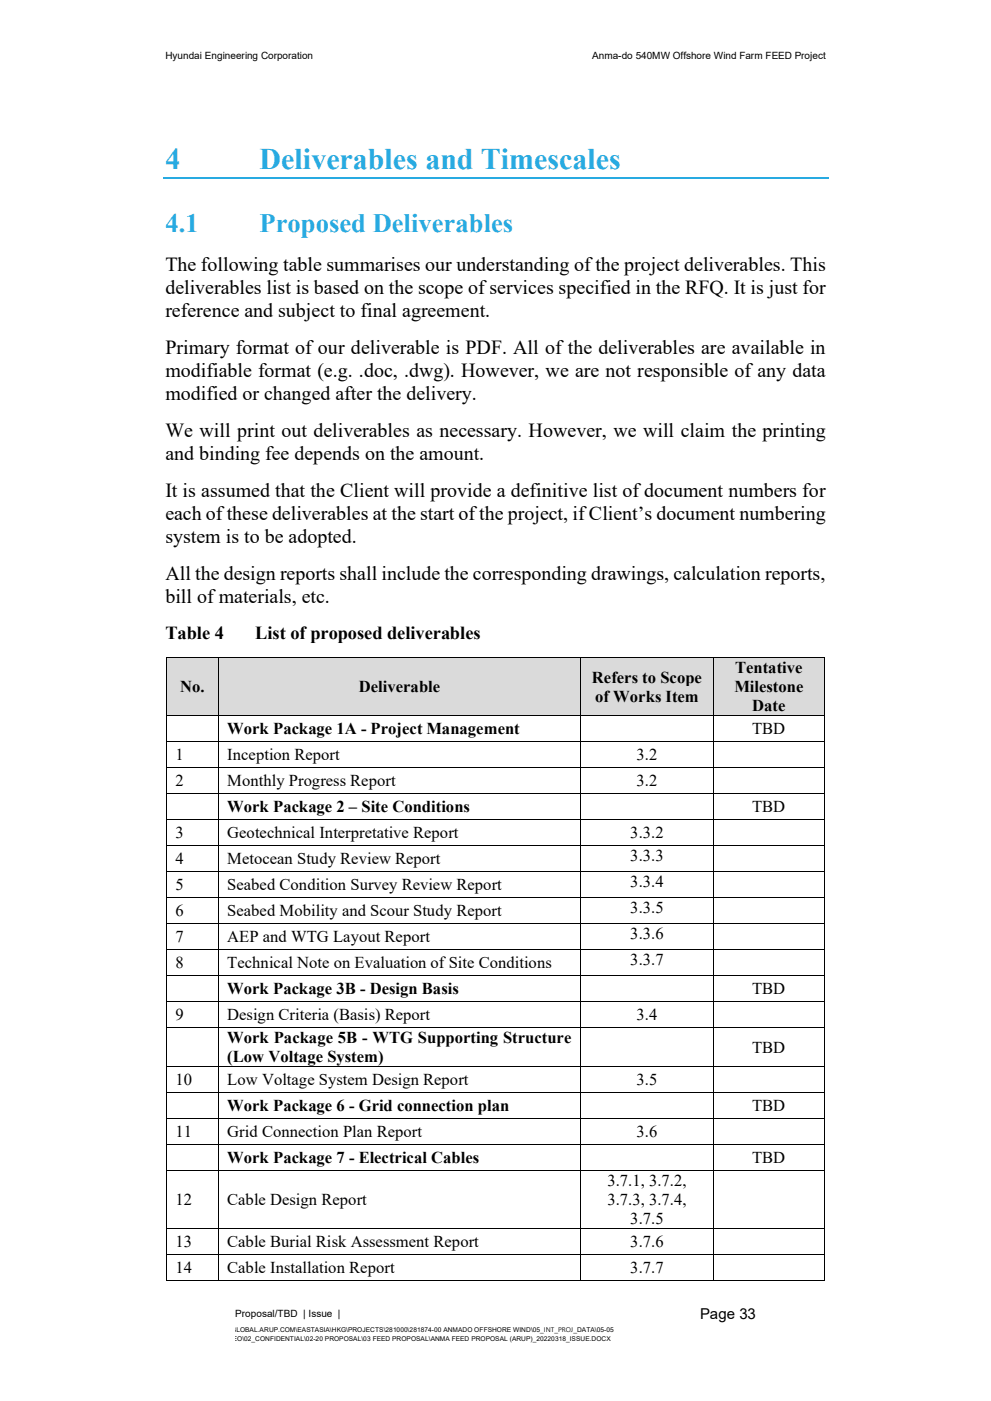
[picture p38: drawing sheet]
<svg xmlns="http://www.w3.org/2000/svg" width="210mm" height="297mm" viewBox="0 0 210 297" stroke-linecap="round" stroke-linejoin="round" font-family="sans-serif">
<defs><g id="words">
<g font-size="6.3" fill="#28aae1">
<text x="35.1" y="35.9">4</text>
<text x="55" y="35.9">Deliverables and Timescales</text>
</g>
<g font-size="5.6" fill="#28aae1">
<text x="35.1" y="49.2">4.1</text>
<text x="55" y="49.2">Proposed Deliverables</text>
</g>
<g font-size="4.2">
<text x="35.1" y="57.4">The following table summarises our understanding of the project deliverables. This</text>
<text x="35.1" y="62.3">deliverables list is based on the scope of services specified in the RFQ. It is just for</text>
<text x="35.1" y="67.1">reference and subject to final agreement.</text>
<text x="35.1" y="75">Primary format of our deliverable is PDF. All of the deliverables are available in</text>
<text x="35.1" y="79.9">modifiable format (e.g. .doc, .dwg). However, we are not responsible of any data</text>
<text x="35.1" y="84.8">modified or changed after the delivery.</text>
<text x="35.1" y="92.6">We will print out deliverables as necessary. However, we will claim the printing</text>
<text x="35.1" y="97.5">and binding fee depends on the amount.</text>
<text x="35.1" y="105.3">It is assumed that the Client will provide a definitive list of document numbers for</text>
<text x="35.1" y="110.2">each of these deliverables at the start of the project, ifClient’s document numbering</text>
<text x="35.1" y="115.1">system is to be adopted.</text>
<text x="35.1" y="122.9">All the design reports shall include the corresponding drawings, calculation reports,</text>
<text x="35.1" y="127.8">bill of materials, etc.</text>
</g>
<g font-size="3.9">
<text x="35.1" y="135.4">Table 4</text>
<text x="54.1" y="135.4">List of proposed deliverables</text>
</g>
<g font-size="3.5">
<text x="155.8" y="142.7">Tentative</text>
<text x="38.2" y="146.7">No.</text>
<text x="76.1" y="146.7">Deliverable</text>
<text x="125.5" y="144.7">Refers to Scope</text>
<text x="126.2" y="148.8">of Works Item</text>
<text x="155.7" y="146.7">Milestone</text>
<text x="48.2" y="155.7">Work Package 1A - Project Management</text>
<text x="159.4" y="150.8">Date</text>
<text x="159.4" y="155.7">TBD</text>
<text x="37.2" y="161.2">1</text>
<text x="48.2" y="161.2">Inception Report</text>
<text x="134.9" y="161.2">3.2</text>
<text x="37.2" y="166.7">2</text>
<text x="48.2" y="166.7">Monthly Progress Report</text>
<text x="134.9" y="166.7">3.2</text>
<text x="48.2" y="172.2">Work Package 2 – Site Conditions</text>
<text x="159.4" y="172.2">TBD</text>
<text x="37.2" y="177.7">3</text>
<text x="48.2" y="177.7">Geotechnical Interpretative Report</text>
<text x="133.6" y="177.7">3.3.2</text>
<text x="37.2" y="183.2">4</text>
<text x="48.2" y="183.2">Metocean Study Review Report</text>
<text x="133.6" y="182.5">3.3.3</text>
<text x="37.2" y="188.7">5</text>
<text x="48.2" y="188.7">Seabed Condition Survey Review Report</text>
<text x="133.6" y="188">3.3.4</text>
<text x="37.2" y="194.2">6</text>
<text x="48.2" y="194.2">Seabed Mobility and Scour Study Report</text>
<text x="133.6" y="193.5">3.3.5</text>
<text x="37.2" y="199.7">7</text>
<text x="48.2" y="199.7">AEP and WTG Layout Report</text>
<text x="133.6" y="199.1">3.3.6</text>
<text x="37.2" y="205.2">8</text>
<text x="48.2" y="205.2">Technical Note on Evaluation of Site Conditions</text>
<text x="133.6" y="204.6">3.3.7</text>
<text x="48.2" y="210.7">Work Package 3B - Design Basis</text>
<text x="159.4" y="210.7">TBD</text>
<text x="37.2" y="216.2">9</text>
<text x="48.2" y="216.2">Design Criteria (Basis) Report</text>
<text x="48.2" y="221.1">Work Package 5B - WTG Supporting Structure</text>
<text x="134.9" y="216.2">3.4</text>
<text x="48.2" y="225.1">(Low Voltage System)</text>
<text x="159.4" y="223.1">TBD</text>
<text x="37.2" y="230">10</text>
<text x="48.2" y="230">Low Voltage System Design Report</text>
<text x="134.9" y="230">3.5</text>
<text x="48.2" y="235.5">Work Package 6 - Grid connection plan</text>
<text x="159.4" y="235.5">TBD</text>
<text x="37.2" y="241">11</text>
<text x="48.2" y="241">Grid Connection Plan Report</text>
<text x="134.9" y="241">3.6</text>
<text x="48.2" y="246.5">Work Package 7 - Electrical Cables</text>
<text x="128.7" y="251.4">3.7.1, 3.7.2,</text>
<text x="159.4" y="246.5">TBD</text>
<text x="37.2" y="255.4">12</text>
<text x="48.2" y="255.4">Cable Design Report</text>
<text x="128.7" y="255.4">3.7.3, 3.7.4,</text>
<text x="133.6" y="259.5">3.7.5</text>
<text x="37.2" y="264.3">13</text>
<text x="37.2" y="269.8">14</text>
<text x="48.2" y="264.3">Cable Burial Risk Assessment Report</text>
<text x="48.2" y="269.8">Cable Installation Report</text>
<text x="133.6" y="269.8">3.7.7</text>
<text x="133.6" y="264.3">3.7.6</text>
</g>
<text font-size="3.2" x="148.4" y="279.6">Page 33</text>
<g font-size="2.1">
<text x="35.1" y="12.4">Hyundai Engineering Corporation</text>
<text x="125.5" y="12.4">Anma-do 540MW Offshore Wind Farm FEED Project</text>
<text x="49.9" y="279.1">Proposal/TBD | Issue |</text>
</g>
<g font-size="1.4">
<text x="49" y="282.4">GLOBAL.ARUP.COM\EASTASIA\HKG\PROJECTS\281000\281874-00 ANMADO OFFSHORE WIND\05_INT_PROJ_DATA\05-05</text>
<text x="49.4" y="284.1">EO\02_CONFIDENTIAL\02-20 PROPOSAL\03 FEED PROPOSAL\ANMA FEED PROPOSAL (ARUP)_20220318_ISSUE.DOCX</text>
</g>
</g></defs>
<path d="M34.5 37.8h141" fill="none" stroke="#28aae1" stroke-width=".34"/>
<g fill="#dadada">
<path d="M35.4 139.4h10.8v12.2h-10.8z" fill-rule="evenodd"/>
<path d="M37.2 143.4h7.2v4.1h-7.2z" fill-rule="evenodd"/>
<path d="M46.4 139.4h76.6v12.2h-76.6z" fill-rule="evenodd"/>
<path d="M48.2 143.4h73v4.1h-73z" fill-rule="evenodd"/>
<path d="M123.2 139.4h27.9v12.2h-27.9z" fill-rule="evenodd"/>
<path d="M125 141.4h24.3v4.1h-24.3z" fill-rule="evenodd"/>
<path d="M125 145.5h24.3v4h-24.3z" fill-rule="evenodd"/>
<path d="M151.3 139.4h23.5v12.2h-23.5z" fill-rule="evenodd"/>
<path d="M153.1 143.4h19.8v4.1h-19.8z" fill-rule="evenodd"/>
</g>
<g fill="#dadada">
<path d="M153.1 139.4h19.8v4h-19.8z"/>
<path d="M153.1 147.5h19.8v4.1h-19.8z"/>
</g>
<g fill="#000">
<path d="M35.2 139.2h.2v.2h-.2zM46.2 139.2h.2v.2h-.2zM123 139.2h.2v.2h-.2zM151.1 139.2h.2v.2h-.2zM174.8 139.2h.1v.2h-.1zM35.2 151.6h.2v.1h-.2zM35.2 157.1h.2v.1h-.2zM46.2 151.6h.2v.1h-.2zM46.2 157.1h.2v.1h-.2zM123 151.6h.2v.1h-.2zM123 157.1h.2v.1h-.2zM151.1 151.6h.2v.1h-.2z"/>
<path d="M151.1 157.1h.2v.1h-.2zM174.8 151.6h.1v.1h-.1zM174.8 157.1h.1v.1h-.1zM35.2 162.6h.2v.1h-.2zM35.2 168.1h.2v.1h-.2zM35.2 173.6h.2v.1h-.2zM35.2 179.1h.2v.1h-.2zM46.2 162.6h.2v.1h-.2zM46.2 168.1h.2v.1h-.2zM46.2 173.6h.2v.1h-.2zM46.2 179.1h.2v.1h-.2zM123 162.6h.2v.1h-.2z"/>
<path d="M123 168.1h.2v.1h-.2zM123 173.6h.2v.1h-.2zM123 179.1h.2v.1h-.2zM151.1 162.6h.2v.1h-.2zM151.1 168.1h.2v.1h-.2zM151.1 173.6h.2v.1h-.2zM151.1 179.1h.2v.1h-.2zM174.8 162.6h.1v.1h-.1zM174.8 168.1h.1v.1h-.1zM174.8 173.6h.1v.1h-.1zM174.8 179.1h.1v.1h-.1zM35.2 184.6h.2v.1h-.2z"/>
<path d="M35.2 190.1h.2v.1h-.2zM35.2 195.6h.2v.1h-.2zM46.2 184.6h.2v.1h-.2zM46.2 190.1h.2v.1h-.2zM46.2 195.6h.2v.1h-.2zM123 184.6h.2v.1h-.2zM123 190.1h.2v.1h-.2zM123 195.6h.2v.1h-.2zM151.1 184.6h.2v.1h-.2zM151.1 190.1h.2v.1h-.2zM151.1 195.6h.2v.1h-.2zM174.8 184.6h.1v.1h-.1z"/>
<path d="M174.8 190.1h.1v.1h-.1zM174.8 195.6h.1v.1h-.1zM35.2 201.1h.2v.2h-.2zM35.2 206.6h.2v.2h-.2zM35.2 212.1h.2v.2h-.2zM35.2 217.6h.2v.2h-.2zM46.2 201.1h.2v.2h-.2zM46.2 206.6h.2v.2h-.2zM46.2 212.1h.2v.2h-.2zM46.2 217.6h.2v.2h-.2zM123 201.1h.2v.2h-.2zM123 206.6h.2v.2h-.2z"/>
<path d="M123 212.1h.2v.2h-.2zM123 217.6h.2v.2h-.2zM151.1 201.1h.2v.2h-.2zM151.1 206.6h.2v.2h-.2zM151.1 212.1h.2v.2h-.2zM151.1 217.6h.2v.2h-.2zM174.8 201.1h.1v.2h-.1zM174.8 206.6h.1v.2h-.1zM174.8 212.1h.1v.2h-.1zM174.8 217.6h.1v.2h-.1zM35.2 225.9h.2v.2h-.2zM35.2 231.4h.2v.2h-.2z"/>
<path d="M35.2 236.9h.2v.2h-.2zM46.2 225.9h.2v.2h-.2zM46.2 231.4h.2v.2h-.2zM46.2 236.9h.2v.2h-.2zM123 225.9h.2v.2h-.2zM123 231.4h.2v.2h-.2zM123 236.9h.2v.2h-.2zM151.1 225.9h.2v.2h-.2zM151.1 231.4h.2v.2h-.2zM151.1 236.9h.2v.2h-.2zM174.8 225.9h.1v.2h-.1zM174.8 231.4h.1v.2h-.1z"/>
<path d="M174.8 236.9h.1v.2h-.1zM35.2 242.4h.2v.2h-.2zM35.2 247.9h.2v.2h-.2zM46.2 242.4h.2v.2h-.2zM46.2 247.9h.2v.2h-.2zM123 242.4h.2v.2h-.2zM123 247.9h.2v.2h-.2zM151.1 242.4h.2v.2h-.2zM151.1 247.9h.2v.2h-.2zM174.8 242.4h.1v.2h-.1zM174.8 247.9h.1v.2h-.1zM35.2 260.2h.2v.2h-.2z"/>
<path d="M35.2 265.7h.2v.2h-.2zM35.2 271.2h.2v.2h-.2zM46.2 260.2h.2v.2h-.2zM46.2 265.7h.2v.2h-.2zM46.2 271.2h.2v.2h-.2zM123 260.2h.2v.2h-.2zM123 265.7h.2v.2h-.2zM123 271.2h.2v.2h-.2zM151.1 260.2h.2v.2h-.2zM151.1 265.7h.2v.2h-.2zM151.1 271.2h.2v.2h-.2zM174.8 260.2h.1v.2h-.1z"/>
<path d="M174.8 265.7h.1v.2h-.1zM174.8 271.2h.1v.2h-.1z"/>
</g>
<g fill="none" stroke="#000" stroke-width=".21">
<path d="M35.3 139.4v12.2M35.4 139.3h10.8M46.3 139.4v12.2M46.4 139.3h76.6M123.1 139.4v12.2M123.2 139.3h27.9M151.2 139.4v12.2M151.3 139.3h23.5M174.8 139.4v12.2M35.3 151.7v5.4M35.3 157.2v5.4M35.4 151.6h10.8"/>
<path d="M35.4 157.1h10.8M46.3 151.7v5.4M46.3 157.2v5.4M46.4 151.6h76.6M46.4 157.1h76.6M123.1 151.7v5.4M123.1 157.2v5.4M123.2 151.6h27.9M123.2 157.1h27.9M151.2 151.7v5.4M151.2 157.2v5.4M151.3 151.6h23.5"/>
<path d="M151.3 157.1h23.5M174.8 151.7v5.4M174.8 157.2v5.4M35.3 162.7v5.4M35.3 168.2v5.4M35.3 173.7v5.4M35.3 179.2v5.4M35.4 162.6h10.8M35.4 168.1h10.8M35.4 173.7h10.8M35.4 179.2h10.8M46.3 162.7v5.4"/>
<path d="M46.3 168.2v5.4M46.3 173.7v5.4M46.3 179.2v5.4M46.4 162.6h76.6M46.4 168.1h76.6M46.4 173.7h76.6M46.4 179.2h76.6M123.1 162.7v5.4M123.1 168.2v5.4M123.1 173.7v5.4M123.1 179.2v5.4M123.2 162.6h27.9"/>
<path d="M123.2 168.1h27.9M123.2 173.7h27.9M123.2 179.2h27.9M151.2 162.7v5.4M151.2 168.2v5.4M151.2 173.7v5.4M151.2 179.2v5.4M151.3 162.6h23.5M151.3 168.1h23.5M151.3 173.7h23.5M151.3 179.2h23.5M174.8 162.7v5.4"/>
<path d="M174.8 168.2v5.4M174.8 173.7v5.4M174.8 179.2v5.4M35.3 184.7v5.4M35.3 190.2v5.4M35.3 195.7v5.4M35.4 184.7h10.8M35.4 190.2h10.8M35.4 195.7h10.8M46.3 184.7v5.4M46.3 190.2v5.4M46.3 195.7v5.4"/>
<path d="M46.4 184.7h76.6M46.4 190.2h76.6M46.4 195.7h76.6M123.1 184.7v5.4M123.1 190.2v5.4M123.1 195.7v5.4M123.2 184.7h27.9M123.2 190.2h27.9M123.2 195.7h27.9M151.2 184.7v5.4M151.2 190.2v5.4M151.2 195.7v5.4"/>
<path d="M151.3 184.7h23.5M151.3 190.2h23.5M151.3 195.7h23.5M174.8 184.7v5.4M174.8 190.2v5.4M174.8 195.7v5.4M35.3 201.3v5.3M35.3 206.8v5.3M35.3 212.3v5.3M35.3 217.8v8.1M35.4 201.2h10.8M35.4 206.7h10.8"/>
<path d="M35.4 212.2h10.8M35.4 217.7h10.8M46.3 201.3v5.3M46.3 206.8v5.3M46.3 212.3v5.3M46.3 217.8v8.1M46.4 201.2h76.6M46.4 206.7h76.6M46.4 212.2h76.6M46.4 217.7h76.6M123.1 201.3v5.3M123.1 206.8v5.3"/>
<path d="M123.1 212.3v5.3M123.1 217.8v8.1M123.2 201.2h27.9M123.2 206.7h27.9M123.2 212.2h27.9M123.2 217.7h27.9M151.2 201.3v5.3M151.2 206.8v5.3M151.2 212.3v5.3M151.2 217.8v8.1M151.3 201.2h23.5M151.3 206.7h23.5"/>
<path d="M151.3 212.2h23.5M151.3 217.7h23.5M174.8 201.3v5.3M174.8 206.8v5.3M174.8 212.3v5.3M174.8 217.8v8.1M35.3 226.1v5.3M35.3 231.6v5.3M35.3 237.1v5.3M35.4 226h10.8M35.4 231.5h10.8M35.4 237h10.8"/>
<path d="M46.3 226.1v5.3M46.3 231.6v5.3M46.3 237.1v5.3M46.4 226h76.6M46.4 231.5h76.6M46.4 237h76.6M123.1 226.1v5.3M123.1 231.6v5.3M123.1 237.1v5.3M123.2 226h27.9M123.2 231.5h27.9M123.2 237h27.9"/>
<path d="M151.2 226.1v5.3M151.2 231.6v5.3M151.2 237.1v5.3M151.3 226h23.5M151.3 231.5h23.5M151.3 237h23.5M174.8 226.1v5.3M174.8 231.6v5.3M174.8 237.1v5.3M35.3 242.6v5.3M35.3 248.1v12.1M35.4 242.5h10.8"/>
<path d="M35.4 248h10.8M46.3 242.6v5.3M46.3 248.1v12.1M46.4 242.5h76.6M46.4 248h76.6M123.1 242.6v5.3M123.1 248.1v12.1M123.2 242.5h27.9M123.2 248h27.9M151.2 242.6v5.3M151.2 248.1v12.1M151.3 242.5h23.5"/>
<path d="M151.3 248h23.5M174.8 242.6v5.3M174.8 248.1v12.1M35.3 260.4v5.3M35.3 265.9v5.3M35.4 260.3h10.8M35.4 265.8h10.8M35.4 271.3h10.8M46.3 260.4v5.3M46.3 265.9v5.3M46.4 260.3h76.6M46.4 265.8h76.6"/>
<path d="M46.4 271.3h76.6M123.1 260.4v5.3M123.1 265.9v5.3M123.2 260.3h27.9M123.2 265.8h27.9M123.2 271.3h27.9M151.2 260.4v5.3M151.2 265.9v5.3M151.3 260.3h23.5M151.3 265.8h23.5M151.3 271.3h23.5M174.8 260.4v5.3"/>
<path d="M174.8 265.9v5.3"/>
</g>
<use href="#words"/>
</svg>
